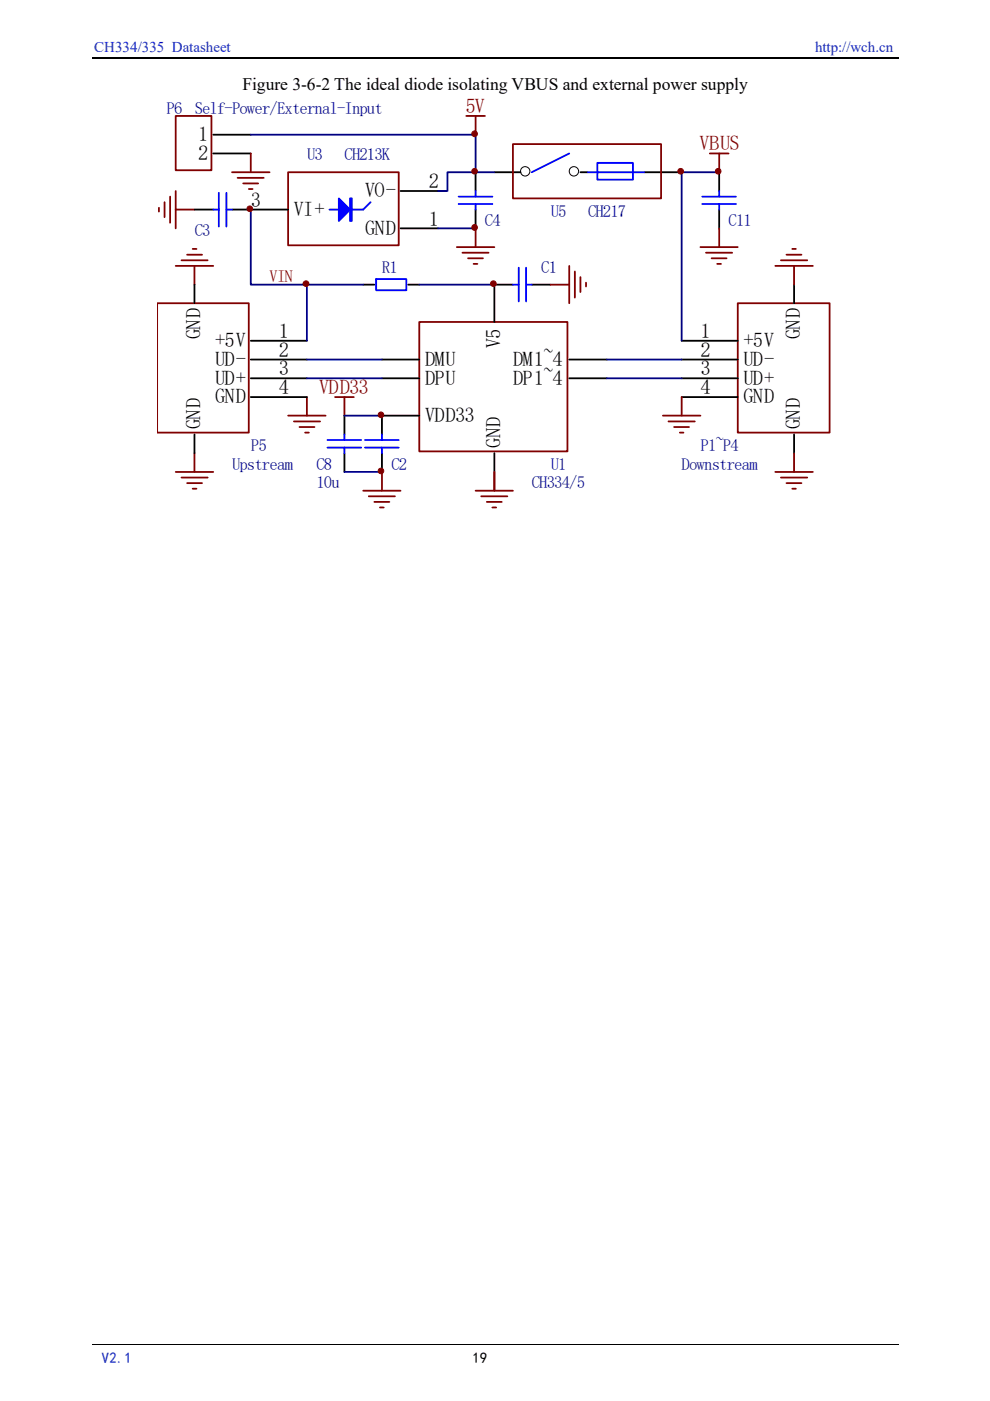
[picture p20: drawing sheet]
<svg xmlns="http://www.w3.org/2000/svg" width="210mm" height="297mm" viewBox="0 0 210 297" stroke-linecap="round" stroke-linejoin="round" font-family="sans-serif">
<defs><g id="words">
<g font-size="4.4" fill="#800000">
<text x="98.7" y="24">5V</text>
<text x="148.3" y="31.9">VBUS</text>
<text x="67.7" y="83.6">VDD33</text>
</g>
<g font-size="4.4">
<text x="42" y="30">1</text>
<text x="42" y="33.9">2</text>
<text x="77.4" y="41.9">VO-</text>
<text x="90.9" y="39.9">2</text>
<text x="53.2" y="43.8">3</text>
<text x="62.3" y="45.8">VI+</text>
<text x="90.9" y="47.8">1</text>
<text x="77.4" y="49.8">GND</text>
<text x="42.5" y="71.9" transform="rotate(-90 42.5 71.9)">GND</text>
<text x="59.1" y="71.7">1</text>
<text x="148.5" y="71.7">1</text>
<text x="169.6" y="71.9" transform="rotate(-90 169.6 71.9)">GND</text>
<text x="45.6" y="73.6">+5V</text>
<text x="45.6" y="77.6">UD-</text>
<text x="59.1" y="75.6">2</text>
<text x="90.1" y="77.6">DMU</text>
<text x="106.1" y="73.9" transform="rotate(-90 106.1 73.9)">V5</text>
<text x="108.8" y="77.6">DM1~4</text>
<text x="148.5" y="75.6">2</text>
<text x="157.6" y="73.6">+5V</text>
<text x="157.6" y="77.6">UD-</text>
<text x="45.6" y="81.6">UD+</text>
<text x="59.1" y="83.6">4</text>
<text x="59.1" y="79.6">3</text>
<text x="90.1" y="81.6">DPU</text>
<text x="108.8" y="81.6">DP1~4</text>
<text x="148.5" y="83.6">4</text>
<text x="148.5" y="79.6">3</text>
<text x="157.6" y="81.6">UD+</text>
<text x="45.6" y="85.5">GND</text>
<text x="90.1" y="89.5">VDD33</text>
<text x="157.6" y="85.5">GND</text>
<text x="42.5" y="91" transform="rotate(-90 42.5 91)">GND</text>
<text x="106.1" y="94.9" transform="rotate(-90 106.1 94.9)">GND</text>
<text x="169.6" y="91" transform="rotate(-90 169.6 91)">GND</text>
</g>
<text font-size="3.7" x="51.4" y="19.1">Figure 3-6-2 The ideal diode isolating VBUS and external power supply</text>
<g font-size="3.6" fill="#000080">
<text x="35.3" y="24.1">P6</text>
<text x="41.3" y="24.1">Self-Power/External-Input</text>
<text x="65.1" y="34">U3</text>
<text x="73" y="34">CH213K</text>
<text x="102.8" y="47.9">C4</text>
<text x="116.8" y="46">U5</text>
<text x="124.7" y="46">CH217</text>
<text x="154.5" y="47.9">C11</text>
<text x="41.3" y="49.9">C3</text>
<text x="81" y="57.9">R1</text>
<text x="114.8" y="57.9">C1</text>
<text x="53.2" y="95.6">P5</text>
<text x="148.5" y="95.6">P1~P4</text>
<text x="49.2" y="99.6">Upstream</text>
<text x="67.1" y="99.6">C8</text>
<text x="83" y="99.6">C2</text>
<text x="116.8" y="99.6">U1</text>
<text x="144.5" y="99.6">Downstream</text>
<text x="67.1" y="103.5">10u</text>
<text x="112.8" y="103.5">CH334/5</text>
</g>
<text font-size="3.6" fill="#800000" x="57.1" y="59.8">VIN</text>
<g font-size="3.2" fill="#03c">
<text x="20" y="11">CH334/335 Datasheet</text>
<text x="172.8" y="11">http://wch.cn</text>
<text x="21.6" y="289.1">V2.1</text>
</g>
<text font-size="3.2" x="100.2" y="289.1">19</text>
</g></defs>
<path d="M19.5 12.3h171" fill="none" stroke="#000" stroke-width=".25"/>
<path d="M19.5 285h171" fill="none" stroke="#000" stroke-width=".21"/>
<path d="M33.3 20.6h142.6v87h-142.6z" fill-rule="evenodd" fill="#fff"/>
<path d="M152.5 36.5v4M152.5 44.4v4M77 60.4h2.4M86.5 60.4h2.4" fill="none" stroke="#000" stroke-width=".38"/>
<path d="M79.8 59.2h6.3v2.3h-6.3zM148.9 43.3h7.1M148.9 41.7h7.1M152.5 40.5v1.2M152.5 43.3v1.1" fill="none" stroke="#00f" stroke-width=".38"/>
<path d="M98.8 24.6h4M100.8 24.6v4M150.5 32.5h4M152.5 32.5v4M41.2 96.1v4M71 84.2h4M73 84.2v3.9M37.3 100.1h7.9M38.5 101.2h5.5M39.7 102.4h3.1M40.9 103.6h.8" fill="none" stroke="#800000" stroke-width=".38"/>
<path d="M88.9 68.3h31.4v27.4h-31.4z" fill-rule="evenodd" fill="#fff" stroke="#800000" stroke-width=".38"/>
<path d="M81 76.2h7.9M108.8 60.4h-4v7.9M112.7 60.4h4M120.7 76.2h8M73 88.1v4M73 96.1v4M81 80.2h7.9M81 96.1v4M88.9 88.1h-7.9v4M104.8 96.1v7.9M120.7 80.2h8" fill="none" stroke="#000" stroke-width=".38"/>
<path d="M110 56.8v7.1M111.5 56.8v7.1M108.8 60.4h1.2M111.5 60.4h1.2M69.4 94.9h7.2M69.4 93.3h7.2M73 92.1v1.2M73 94.9v1.2M77.4 94.9h7.1M77.4 93.3h7.1M81 92.1v1.2M81 94.9v1.2" fill="none" stroke="#00f" stroke-width=".38"/>
<g fill="none" stroke="#800000" stroke-width=".38">
<path d="M33.7 44.1v.8M34.9 42.9v3.1M36.1 41.7v5.5M37.3 56.4h7.9M37.3 40.5v7.9M37.3 44.4h3.9M38.5 55.2h5.5M39.7 54h3.1M40.9 52.8h.8M41.2 56.4v4M148.5 52.4h7.9M149.7 53.6h5.5"/>
<path d="M150.9 54.8h3.2M152.1 56h.8M152.5 48.4v4M61.1 88.1h7.9M62.3 89.4h5.6M63.5 90.5h3.2M64.7 91.7h.8M65.1 84.2v3.9"/>
</g>
<path d="M33.3 64.3h19.4v27.4h-19.4z" fill-rule="evenodd" fill="#fff" stroke="#800000" stroke-width=".38"/>
<path d="M41.2 60.4v3.9M53.2 72.2h11.9M53.2 76.2h11.9M41.2 92.1v4M53.2 84.2h11.9M53.2 80.2h11.9" fill="none" stroke="#000" stroke-width=".38"/>
<path d="M156.4 64.3h19.5v27.4h-19.5z" fill-rule="evenodd" fill="#fff" stroke="#800000" stroke-width=".38"/>
<path d="M144.5 72.2h11.9M144.5 76.2h11.9M168.4 60.4v3.9M144.5 84.2h11.9M144.5 80.2h11.9M168.4 92.1v4" fill="none" stroke="#000" stroke-width=".38"/>
<path d="M37.3 24.6h7.5v11.5h-7.5z" fill-rule="evenodd" fill="#fff" stroke="#800000" stroke-width=".38"/>
<path d="M45.2 28.6h8M45.2 32.5h8M100.8 36.5v4M104.8 36.5h5.6M123.1 36.5h1.6M136.6 36.5h7.9M41.2 44.4h4M49.2 44.4h4M100.8 44.4v4" fill="none" stroke="#000" stroke-width=".38"/>
<g fill="none" stroke="#000" stroke-width=".21">
<circle cx="111.4" cy="36.3" r="1"/>
<circle cx="121.7" cy="36.3" r="1"/>
</g>
<path d="M120.7 32.5l-8 4M124.7 36.5h11.9M126.7 34.5h7.5v3.6h-7.5zM45.2 44.4h1.2M46.4 40.9v7.1M48 44.4h1.2M48 40.9v7.1M97.2 43.3h7.2M97.2 41.7h7.2M100.8 40.5v1.2M100.8 43.3v1.1" fill="none" stroke="#00f" stroke-width=".38"/>
<g fill="none" stroke="#800000" stroke-width=".38">
<path d="M49.2 36.5h7.9M50.4 37.7h5.5M51.6 38.9h3.1M53.2 32.5v4M108.8 30.6h31.4v11.5h-31.4zM52.7 40.1h.9M120.7 56.4v7.9M121.9 57.6v5.5M123.1 58.7v3.2M124.2 59.9v.8M164.4 56.4h7.9M165.6 55.2h5.6"/>
<path d="M166.8 54h3.1M168 52.8h.7M168.4 56.4v4M116.7 60.4h4M140.5 88.1h8M141.7 89.4h5.6M142.9 90.5h3.2M144.1 91.7h.8M144.5 84.2v3.9M168.4 96.1v4M77 104h7.9M78.2 105.2h5.5"/>
<path d="M79.4 106.4h3.1M80.6 107.6h.8M81 100.1v3.9M100.8 104h8M102 105.2h5.6M103.2 106.4h3.2M104.4 107.6h.8M104.8 100.1v3.9M164.4 100.1h7.9M165.6 101.2h5.6M166.8 102.4h3.1M168 103.6h.7"/>
</g>
<path d="M152.5 36.5h-8v35.7M65.1 76.2h15.9M128.7 76.2h15.8M65.1 80.2h15.9M73 88.1h8M128.7 80.2h15.8" fill="none" stroke="#000080" stroke-width=".38"/>
<circle cx="144.3" cy="36.3" r=".6" fill="#800000" stroke="#800000" stroke-width=".21"/>
<path d="M61.1 36.5h23.4v15.5h-23.4z" fill-rule="evenodd" fill="#fff" stroke="#800000" stroke-width=".38"/>
<path d="M53.2 44.4h7.9M84.9 40.5h8M84.9 48.4h8" fill="none" stroke="#000" stroke-width=".38"/>
<path d="M78.6 42.9l-1.6 1.5h-7.2" fill="none" stroke="#00f" stroke-width=".38"/>
<g fill="#00f" stroke="#00f" stroke-width=".38">
<path d="M71.8 42.1l2.4 2.3-2.4 2.4z"/>
<path d="M74.2 42.1h.4v4.7h-.4z" fill-rule="evenodd"/>
</g>
<g fill="#800000" stroke="#800000" stroke-width=".21">
<circle cx="80.8" cy="87.9" r=".59"/>
<circle cx="64.9" cy="60.1" r=".6"/>
<circle cx="104.6" cy="60.1" r=".6"/>
<circle cx="80.8" cy="99.9" r=".6"/>
<circle cx="53" cy="44.3" r=".59"/>
<circle cx="152.3" cy="36.3" r=".6"/>
<circle cx="100.6" cy="28.4" r=".6"/>
<circle cx="100.6" cy="36.3" r=".6"/>
<circle cx="100.6" cy="48.2" r=".6"/>
</g>
<path d="M96.9 52.4h7.9M98 53.6h5.6M99.2 54.8h3.2M100.4 56h.8M100.8 48.4v4" fill="none" stroke="#800000" stroke-width=".38"/>
<path d="M53.2 28.6h47.6v7.9h4M100.8 36.5h-5.9v4h-2M53.2 44.4v16h11.9v11.8M92.9 48.4h7.9M65.1 60.4h11.9M88.9 60.4h15.9M73 100.1h8" fill="none" stroke="#000080" stroke-width=".38"/>
<use href="#words"/>
</svg>
